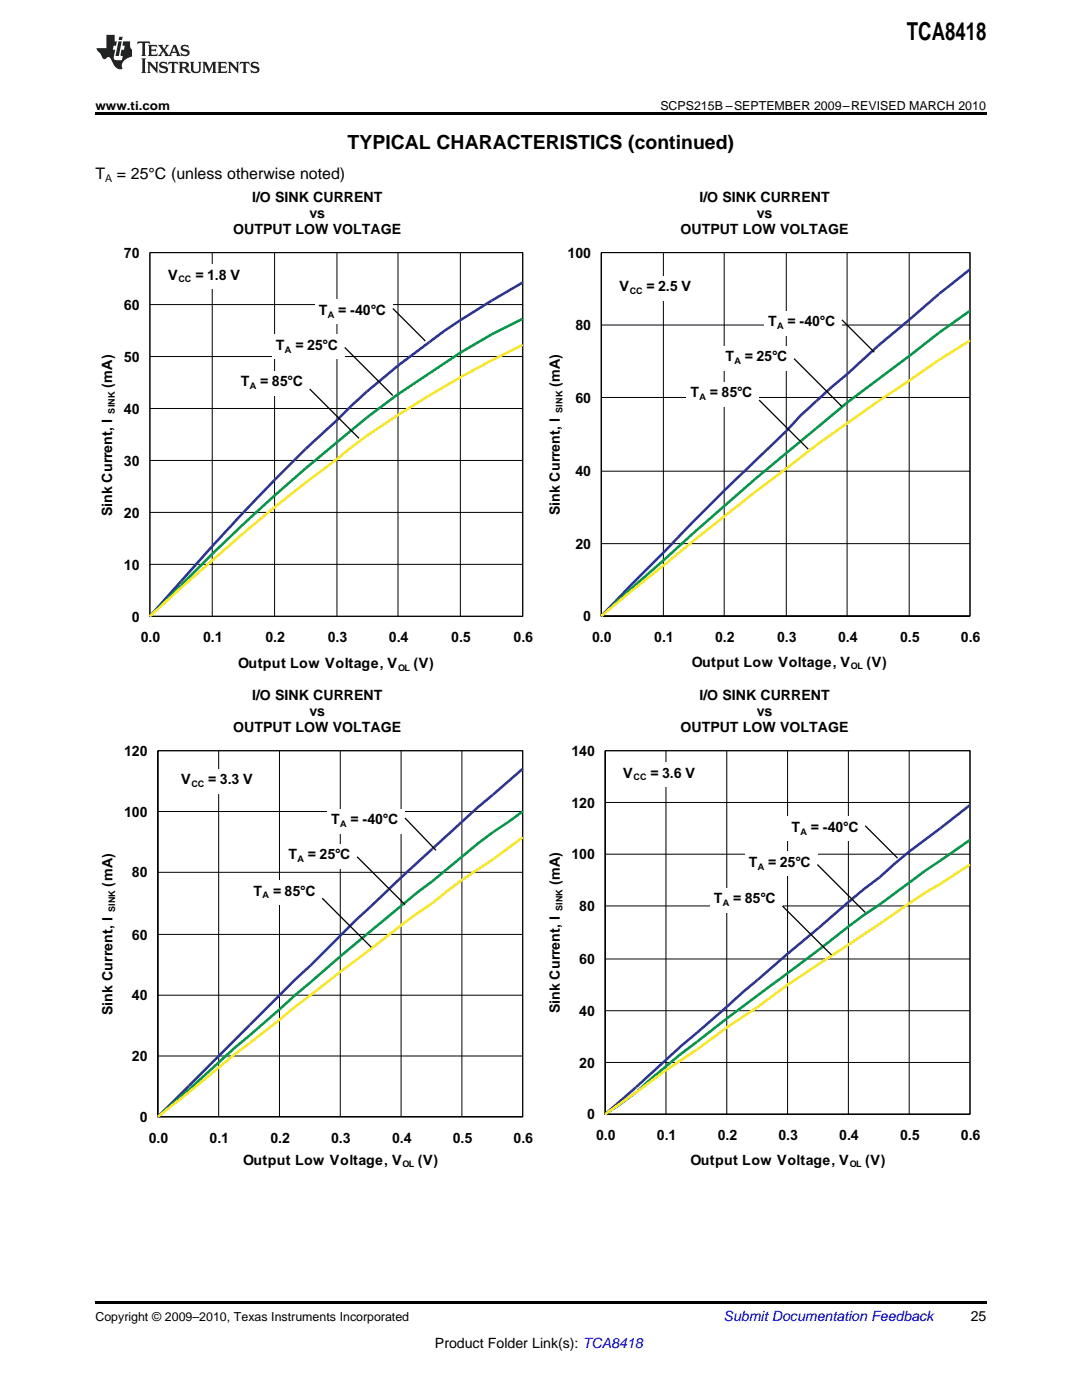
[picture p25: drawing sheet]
<svg xmlns="http://www.w3.org/2000/svg" width="216mm" height="279mm" viewBox="0 0 216 279" stroke-linecap="round" stroke-linejoin="round" font-family="sans-serif">
<defs><g id="words">
<text font-size="4.9" x="181" y="7.9">TCA8418</text>
<text font-size="3.9" x="69.4" y="29.7">TYPICAL CHARACTERISTICS (continued)</text>
<g font-size="3.2">
<text x="19" y="35.7">T</text>
<text x="23.3" y="35.7">= 25°C (unless otherwise noted)</text>
</g>
<g font-size="2.9" fill="#010202">
<text x="24.7" y="51.5">70</text>
<text x="33.5" y="55.9">V</text>
<text x="39" y="55.9">= 1.8 V</text>
<text x="24.7" y="61.8">60</text>
<text x="63.6" y="62.9">T</text>
<text x="67.5" y="62.9">= -40°C</text>
<text x="55.1" y="69.9">T</text>
<text x="58.9" y="69.9">= 25°C</text>
<text x="22.4" y="77.4" transform="rotate(-90 22.4 77.4)">(mA)</text>
<text x="24.7" y="72.2">50</text>
<text x="48.1" y="77.1">T</text>
<text x="51.9" y="77.1">= 85°C</text>
<text x="24.7" y="82.6">40</text>
<text x="24.7" y="92.9">30</text>
<text x="22.4" y="103" transform="rotate(-90 22.4 103)">Sink Current, I</text>
<text x="24.7" y="103.3">20</text>
<text x="24.7" y="113.7">10</text>
<text x="26.3" y="124">0</text>
<text x="28.1" y="128.2">0.0</text>
<text x="40.5" y="128.2">0.1</text>
<text x="53" y="128.2">0.2</text>
<text x="65.4" y="128.2">0.3</text>
<text x="77.6" y="128.2">0.4</text>
<text x="90" y="128.2">0.5</text>
<text x="102.5" y="128.2">0.6</text>
<text x="47.5" y="133.4">Output Low Voltage, V</text>
<text x="82.5" y="133.4">(V)</text>
</g>
<g font-size="2.8">
<text x="50.3" y="40.4">I/O SINK CURRENT</text>
<text x="139.6" y="40.4">I/O SINK CURRENT</text>
<text x="46.5" y="46.7">OUTPUT LOW VOLTAGE</text>
<text x="61.7" y="43.5">vs</text>
<text x="135.8" y="46.7">OUTPUT LOW VOLTAGE</text>
<text x="151" y="43.5">vs</text>
<text x="50.3" y="139.8">I/O SINK CURRENT</text>
<text x="61.7" y="142.9">vs</text>
<text x="139.6" y="139.8">I/O SINK CURRENT</text>
<text x="151" y="142.9">vs</text>
<text x="46.5" y="146.1">OUTPUT LOW VOLTAGE</text>
<text x="135.8" y="146.1">OUTPUT LOW VOLTAGE</text>
<text x="193.7" y="263.6">25</text>
<text x="86.8" y="269">Product Folder Link(s): TCA8418</text>
</g>
<g font-size="2.8" fill="#010202">
<text x="113.3" y="51.4">100</text>
<text x="123.6" y="58.2">V</text>
<text x="129" y="58.2">= 2.5 V</text>
<text x="114.8" y="65.9">80</text>
<text x="153.3" y="65.1">T</text>
<text x="157.2" y="65.1">= -40°C</text>
<text x="111.7" y="77.3" transform="rotate(-90 111.7 77.3)">(mA)</text>
<text x="144.8" y="72.1">T</text>
<text x="148.6" y="72.1">= 25°C</text>
<text x="114.8" y="80.4">60</text>
<text x="137.8" y="79.3">T</text>
<text x="141.7" y="79.3">= 85°C</text>
<text x="114.8" y="95.1">40</text>
<text x="111.7" y="102.8" transform="rotate(-90 111.7 102.8)">Sink Current, I</text>
<text x="114.8" y="109.5">20</text>
<text x="116.4" y="124">0</text>
<text x="118.2" y="128.1">0.0</text>
<text x="130.6" y="128.1">0.1</text>
<text x="142.7" y="128.1">0.2</text>
<text x="155.1" y="128.1">0.3</text>
<text x="167.2" y="128.1">0.4</text>
<text x="179.6" y="128.1">0.5</text>
<text x="191.7" y="128.1">0.6</text>
<text x="138" y="133">Output Low Voltage, V</text>
<text x="172.9" y="133">(V)</text>
<text x="24.8" y="150.9">120</text>
<text x="114" y="150.9">140</text>
<text x="124.4" y="155.2">V</text>
<text x="129.8" y="155.2">= 3.6 V</text>
<text x="36.1" y="156.5">V</text>
<text x="41.6" y="156.5">= 3.3 V</text>
<text x="114" y="161.2">120</text>
<text x="24.8" y="163">100</text>
<text x="66.1" y="164.5">T</text>
<text x="70" y="164.5">= -40°C</text>
<text x="157.9" y="166.1">T</text>
<text x="161.8" y="166.1">= -40°C</text>
<text x="57.6" y="171.5">T</text>
<text x="61.4" y="171.5">= 25°C</text>
<text x="114" y="171.5">100</text>
<text x="149.4" y="173.1">T</text>
<text x="153.3" y="173.1">= 25°C</text>
<text x="22.5" y="176.9" transform="rotate(-90 22.5 176.9)">(mA)</text>
<text x="26.3" y="175.1">80</text>
<text x="50.6" y="178.7">T</text>
<text x="54.5" y="178.7">= 85°C</text>
<text x="111.7" y="176.7" transform="rotate(-90 111.7 176.7)">(mA)</text>
<text x="115.6" y="181.8">80</text>
<text x="142.4" y="180.3">T</text>
<text x="146.3" y="180.3">= 85°C</text>
<text x="26.3" y="187.5">60</text>
<text x="115.6" y="192.4">60</text>
<text x="22.5" y="202.5" transform="rotate(-90 22.5 202.5)">Sink Current, I</text>
<text x="26.3" y="199.6">40</text>
<text x="111.7" y="202.2" transform="rotate(-90 111.7 202.2)">Sink Current, I</text>
<text x="115.6" y="202.7">40</text>
<text x="26.3" y="211.8">20</text>
<text x="115.6" y="213.1">20</text>
<text x="27.9" y="223.9">0</text>
<text x="117.1" y="223.4">0</text>
<text x="118.9" y="227.5">0.0</text>
<text x="131.1" y="227.5">0.1</text>
<text x="143.2" y="227.5">0.2</text>
<text x="155.3" y="227.5">0.3</text>
<text x="167.5" y="227.5">0.4</text>
<text x="179.6" y="227.5">0.5</text>
<text x="191.7" y="227.5">0.6</text>
<text x="29.7" y="228">0.0</text>
<text x="41.8" y="228">0.1</text>
<text x="48.5" y="232.4">Output Low Voltage, V</text>
<text x="54" y="228">0.2</text>
<text x="66.1" y="228">0.3</text>
<text x="78.2" y="228">0.4</text>
<text x="83.4" y="232.4">(V)</text>
<text x="90.4" y="228">0.5</text>
<text x="102.5" y="228">0.6</text>
<text x="137.8" y="232.4">Output Low Voltage, V</text>
<text x="172.6" y="232.4">(V)</text>
</g>
<text font-size="2.8" fill="#0000c8" x="144.4" y="263.6">Submit Documentation Feedback</text>
<g font-size="2.5">
<text x="19" y="21.9">www.ti.com</text>
<text x="131.8" y="21.9">SCPS215B –SEPTEMBER 2009–REVISED MARCH 2010</text>
<text x="19" y="263.6">Copyright © 2009–2010, Texas Instruments Incorporated</text>
</g>
<text font-size="2.1" x="21" y="36.3">A</text>
<g font-size="1.8" fill="#010202">
<text x="35.6" y="56.4">CC</text>
<text x="125.7" y="58.7">CC</text>
<text x="65.4" y="63.4">A</text>
<text x="155.1" y="65.6">A</text>
<text x="56.9" y="70.4">A</text>
<text x="49.9" y="77.6">A</text>
<text x="146.6" y="72.6">A</text>
<text x="22.9" y="82.6" transform="rotate(-90 22.9 82.6)">SINK</text>
<text x="112.2" y="82.4" transform="rotate(-90 112.2 82.4)">SINK</text>
<text x="139.6" y="79.8">A</text>
<text x="79.4" y="133.9">OL</text>
<text x="169.8" y="133.5">OL</text>
<text x="126.4" y="155.8">CC</text>
<text x="38.2" y="157.1">CC</text>
<text x="67.9" y="165.1">A</text>
<text x="159.7" y="166.6">A</text>
<text x="59.4" y="172">A</text>
<text x="151.2" y="173.6">A</text>
<text x="52.4" y="179.3">A</text>
<text x="23" y="182.1" transform="rotate(-90 23 182.1)">SINK</text>
<text x="112.2" y="181.8" transform="rotate(-90 112.2 181.8)">SINK</text>
<text x="144.2" y="180.8">A</text>
<text x="80.3" y="232.9">OL</text>
<text x="169.5" y="232.9">OL</text>
</g>
</g></defs>
<g fill="#231f20">
<path d="M27.5 8.3l-.1 .5 .4-.2h.6v.1v2.1l-.2 .4h1l-.3-.4v-2.1l.1-.1h.5l.5 .2-.2-.5zM29.5 9l.2 .3v1.5l-.2 .4h1.8l.2-.6a1.04 1.04 0 0 1-1.3 .2v-.7h.6l.3 .2v-.6l-.3 .2h-.6v-.6l.8-.1 .4 .3-.2-.5zM31.5 9l.9 1.1-.9 1.1h.8l-.2-.2 .5-.7 .4 .7-.2 .2h1.5l-.1-.2 .1-.4h.9l.1 .4-.2 .2h1l-.3-.3-.7-1.9h-.5l-.9 2-.8-1 .9-1h-.8l.1 .3-.3 .5-.4-.6 .2-.2zM34.7 9.3l.4 1h-.7zM36.3 9.1a.63 .63 0 0 0-.2 .7 .63 .63 0 0 0 .6 .4l.6 .2 .1 .2a.75 .75 0 0 1-.7 .4 .75 .75 0 0 1-.6-.5l.1 .7 .1-.1a1.11 1.11 0 0 0 1.5-.6 1.13 1.13 0 0 0-1.2-.8l-.1-.4a1.04 1.04 0 0 1 1.2 .2l-.2-.5-.1 .1-.5-.2zM28.2 11.7l.2 .3v2.2l-.2 .4h1l-.3-.4v-2.2l.3-.3zM29.3 12.3l.3 .4v1.5l-.3 .4h.8l-.2-.4v-1.3l1.5 1.7v-1.9l.2-.4h-.7l.2 .4v.9l-1.1-1.3zM32 12.5a.62 .62 0 0 0-.2 .7 .62 .62 0 0 0 .6 .4l.6 .1 .1 .3a.76 .76 0 0 1-.7 .3 .76 .76 0 0 1-.6-.4l.1 .7 .1-.1a1.11 1.11 0 0 0 1.5-.6 1.13 1.13 0 0 0-1.2-.8l-.1-.4a1.04 1.04 0 0 1 1.2 .2l-.2-.6-.1 .1-.5-.1zM33.7 12.3l-.2 .7a.61 .61 0 0 1 .8-.4v1.6l-.2 .4h.9l-.2-.4v-1.6a.63 .63 0 0 1 .8 .4l-.2-.7zM35.6 12.3l.3 .4v1.5l-.3 .4h1l-.2-.2v-.8l.5 .2a.76 .76 0 0 0 1.2 .7l-1-1a.58 .58 0 0 0 .6-.5 .58 .58 0 0 0-.5-.6zM36.4 12.7l.1-.1a.45 .45 0 0 1 .5 .1 .45 .45 0 0 1 .1 .5l-.7 .2zM37.9 12.3l.2 .2a2.17 2.17 0 0 0 .3 1.9 .99 .99 0 0 0 1.6-.6v-1.1l.2-.4h-.7l.2 .2a1.92 1.92 0 0 1-.2 1.8 .6 .6 0 0 1-.9-.5v-1.1l.2-.4zM40.4 12.3l.2 .4v1.5l-.2 .4h.7l-.2-.4v-1.4l.8 1.8 .8-1.8v1.4l-.2 .4h.9l-.2-.4v-1.5l.2-.4h-.8l-.6 1.5-.6-1.5zM43.4 12.3l.2 .4v1.5l-.2 .4h1.8l.2-.6a1.04 1.04 0 0 1-1.3 .2v-.7h.5l.4 .2v-.6l-.4 .2h-.5v-.7h.8l.3 .3-.1-.6zM45.5 12.3l.2 .4v1.5l-.2 .4h.7l-.2-.4v-1.3l1.5 1.7v-1.9l.2-.4h-.7l.2 .4v.9l-1.1-1.3zM47.9 12.3l-.1 .7a.61 .61 0 0 1 .8-.4v1.6l-.3 .4h1l-.3-.4 .1-1.6a.63 .63 0 0 1 .7 .4l-.1-.7zM50.2 12.5a.62 .62 0 0 0-.2 .7 .62 .62 0 0 0 .6 .4l.6 .1 .2 .3a.76 .76 0 0 1-.8 .3 .76 .76 0 0 1-.6-.4l.1 .7 .2-.1a1.11 1.11 0 0 0 1.5-.6 1.13 1.13 0 0 0-1.3-.8l-.1-.4a1.04 1.04 0 0 1 1.2 .2l-.1-.6-.2 .1-.5-.1z"/>
<path d="M21.2 7v2.6h-1.9l.1 .4 .7 .9a.91 .91 0 0 0 1 .9 .56 .56 0 0 1 .5-.4 .56 .56 0 0 1 .5 .3l.4 .8a1.53 1.53 0 0 0 1.9 1.2 1.54 1.54 0 0 1 1-2.1l.9-.3v-1.4a1.52 1.52 0 0 1-.3-1.6h-1.4l-.2 .8h.5l-.2 .8h-.4l-.2 1v.2l.4 .1-.2 .8a1.93 1.93 0 0 1-1.6-.2l.3-1.9h-.5l.2-.8h.4l.2-.8h-.4v-1.3zM23.6 8.3l-.6 2.9h.7l.6-2.9zM23.8 7.3l-.1 .7h.6l.2-.7z"/>
</g>
<g fill="#fff">
<path d="M109.4 48.9h86.4v85h-86.4z" fill-rule="evenodd"/>
<path d="M120 50.4h73.6v72.6h-73.6z" fill-rule="evenodd"/>
</g>
<path d="M120 50.4h73.6v72.6h-73.6v-72.6v72.6h73.6v-72.6zM132.4 50.4v72.6M144.5 50.4v72.6M156.9 50.4v72.6M169 50.4v72.6M181.4 50.4v72.6M120 79.3h73.6M120 64.9h73.6M120 94h73.6M120 108.5h73.6" fill="none" stroke="#010202" stroke-width=".2"/>
<path d="M193.6 53.8l-6.2 4.9a1037.8 1037.8 0 0 0-27.7 24.2l-2.8 3.1-12.4 11.9-6.2 6.2-18.3 18.9" fill="none" stroke="#2b3695" stroke-width=".52"/>
<path d="M193.6 62l-6.2 4.4-12.2 9.3a154.3 154.3 0 0 0-12.4 9.8 607.2 607.2 0 0 0-30.4 26.4l-12.4 11.1" fill="none" stroke="#05974a" stroke-width=".52"/>
<path d="M193.6 68l-6.2 3.8-12.2 8.3-12.4 8.8-12.1 9.3-12.4 9.8-18.3 15" fill="none" stroke="#f7e726" stroke-width=".52"/>
<g fill="#fff">
<path d="M152.5 62h15.5v4.9h-15.5z" fill-rule="evenodd"/>
<path d="M144 69h14.4v4.9h-14.4z" fill-rule="evenodd"/>
<path d="M137 76.2h14.5v4.9h-14.5z" fill-rule="evenodd"/>
</g>
<path d="M151.5 79.8l9.8 9.8M158.4 71.6l9.6 9.5M168 63.8l6.4 6.5" fill="none" stroke="#010202" stroke-width=".26"/>
<g fill="#fff">
<path d="M122.8 55.1h16.5v4.9h-16.5z" fill-rule="evenodd"/>
<path d="M20.1 48.9h86.4v85.4h-86.4z" fill-rule="evenodd"/>
<path d="M29.9 50.4h74.4v72.6h-74.4z" fill-rule="evenodd"/>
</g>
<path d="M29.9 50.4h74.4v72.6h-74.4zM42.3 50.4v72.6M54.8 50.4v72.6M67.2 50.4v72.6M79.4 50.4v72.6M91.9 50.4v72.6M29.9 71.2h74.4M29.9 60.8h74.4M29.9 91.9h74.4M29.9 81.5h74.4M29.9 112.6h74.4M29.9 102.3h74.4" fill="none" stroke="#010202" stroke-width=".2"/>
<path d="M104.3 56.4a173 173 0 0 0-24.9 16.6l-6.2 5.2-6 5.7a355 355 0 0 0-31.1 32.1l-6.2 7" fill="none" stroke="#2b3695" stroke-width=".52"/>
<path d="M104.3 63.6a113.9 113.9 0 0 0-18.7 10.9 145.7 145.7 0 0 0-18.4 13.8 407.4 407.4 0 0 0-37.3 34.7" fill="none" stroke="#05974a" stroke-width=".52"/>
<path d="M104.3 68.8a218 218 0 0 0-34.2 20.5l-2.9 2.3a427.9 427.9 0 0 0-37.3 31.4" fill="none" stroke="#f7e726" stroke-width=".52"/>
<g fill="#fff">
<path d="M62.8 59.7h15.6v5h-15.6z" fill-rule="evenodd"/>
<path d="M54.3 66.7h14.5v5h-14.5z" fill-rule="evenodd"/>
<path d="M47.3 74h14.5v4.9h-14.5z" fill-rule="evenodd"/>
</g>
<path d="M61.8 77.6l9.8 9.9M68.8 69.3l9.6 9.6M78.4 61.6l6.5 6.4" fill="none" stroke="#010202" stroke-width=".26"/>
<g fill="#fff">
<path d="M32.8 52.7h16.5v5h-16.5z" fill-rule="evenodd"/>
<path d="M20.1 148.3h86.4v85h-86.4z" fill-rule="evenodd"/>
<path d="M31.5 149.8h72.8v73.1h-72.8z" fill-rule="evenodd"/>
</g>
<path d="M31.5 149.8h72.8v73.1h-72.8v-73.1v73.1h72.8v-73.1zM43.6 149.8v73.1M55.8 149.8v73.1M67.9 149.8v73.1M80 149.8v73.1M92.2 149.8v73.1M31.5 174.1h72.8M31.5 162h72.8M31.5 198.6h72.8M31.5 186.5h72.8M31.5 210.7h72.8" fill="none" stroke="#010202" stroke-width=".2"/>
<path d="M104.3 153.4a656 656 0 0 0-30.2 27.4l-3.1 2.8-9 9.1-3.1 2.8-27.4 27.4" fill="none" stroke="#2b3695" stroke-width=".52"/>
<path d="M104.3 162l-9 6.4-9.1 7.5-3.1 2.3a1418.6 1418.6 0 0 0-39.5 33.8l-12.1 10.9" fill="none" stroke="#05974a" stroke-width=".52"/>
<path d="M104.3 167.1l-5.9 4.4a98.6 98.6 0 0 0-12.2 8.8l-3.1 2.1a1967.1 1967.1 0 0 0-39.5 30.7l-12.1 9.8" fill="none" stroke="#f7e726" stroke-width=".52"/>
<g fill="#fff">
<path d="M65.3 161.4h15.5v4.9h-15.5z" fill-rule="evenodd"/>
<path d="M56.8 168.4h14.5v4.9h-14.5z" fill-rule="evenodd"/>
<path d="M49.8 175.6h14.5v4.9h-14.5z" fill-rule="evenodd"/>
</g>
<path d="M64.3 179.3l9.8 9.8M71.3 171l9.5 9.5M80.8 163.2l6.2 6.5" fill="none" stroke="#010202" stroke-width=".26"/>
<g fill="#fff">
<path d="M35.4 153.4h16.5v4.9h-16.5z" fill-rule="evenodd"/>
<path d="M109.4 148.3h86.4v85h-86.4z" fill-rule="evenodd"/>
<path d="M120.8 149.8h72.8v72.6h-72.8z" fill-rule="evenodd"/>
</g>
<path d="M120.8 149.8h72.8v72.6h-72.8v-72.6v72.6h72.8v-72.6zM132.9 149.8v72.6M145 149.8v72.6M157.2 149.8v72.6M169.3 149.8v72.6M181.4 149.8v72.6M120.8 170.5h72.8M120.8 160.1h72.8M120.8 191.4h72.8M120.8 180.8h72.8M120.8 212h72.8M120.8 201.7h72.8" fill="none" stroke="#010202" stroke-width=".2"/>
<path d="M193.6 160.7l-6 4.6a108.1 108.1 0 0 0-12.1 9.8l-3.1 2.3a1590.9 1590.9 0 0 0-33.3 28.7l-3.1 2.6-9.1 8.2-6.1 5.5" fill="none" stroke="#2b3695" stroke-width=".52"/>
<path d="M193.6 167.6a293.5 293.5 0 0 0-18.1 12.9l-3.1 2.1-9.1 7a893.7 893.7 0 0 0-30.4 23.2l-6 5.2-3 2.3-3.1 2.1" fill="none" stroke="#05974a" stroke-width=".52"/>
<path d="M193.6 172.5l-6 3.9-3.1 1.8-15.2 10.3a281.7 281.7 0 0 0-18.1 12.4l-6.2 4.2-5.9 4.4-6.2 4.1-12.1 8.8" fill="none" stroke="#f7e726" stroke-width=".52"/>
<g fill="#fff">
<path d="M157.2 163h15.4v4.9h-15.4z" fill-rule="evenodd"/>
<path d="M148.6 170h14.5v4.9h-14.5z" fill-rule="evenodd"/>
<path d="M141.7 177.2h14.4v4.9h-14.4z" fill-rule="evenodd"/>
</g>
<path d="M163.1 172.5l9.5 9.6M172.6 164.8l6.5 6.4M156.1 180.8l9.8 9.8" fill="none" stroke="#010202" stroke-width=".26"/>
<path d="M123.6 152.1h16.5v5h-16.5z" fill-rule="evenodd" fill="#fff"/>
<path d="M19 22.5h177.8v.5h-177.8zM19 259.7h177.8v.5h-177.8z" fill="#000"/>
<use href="#words"/>
</svg>
